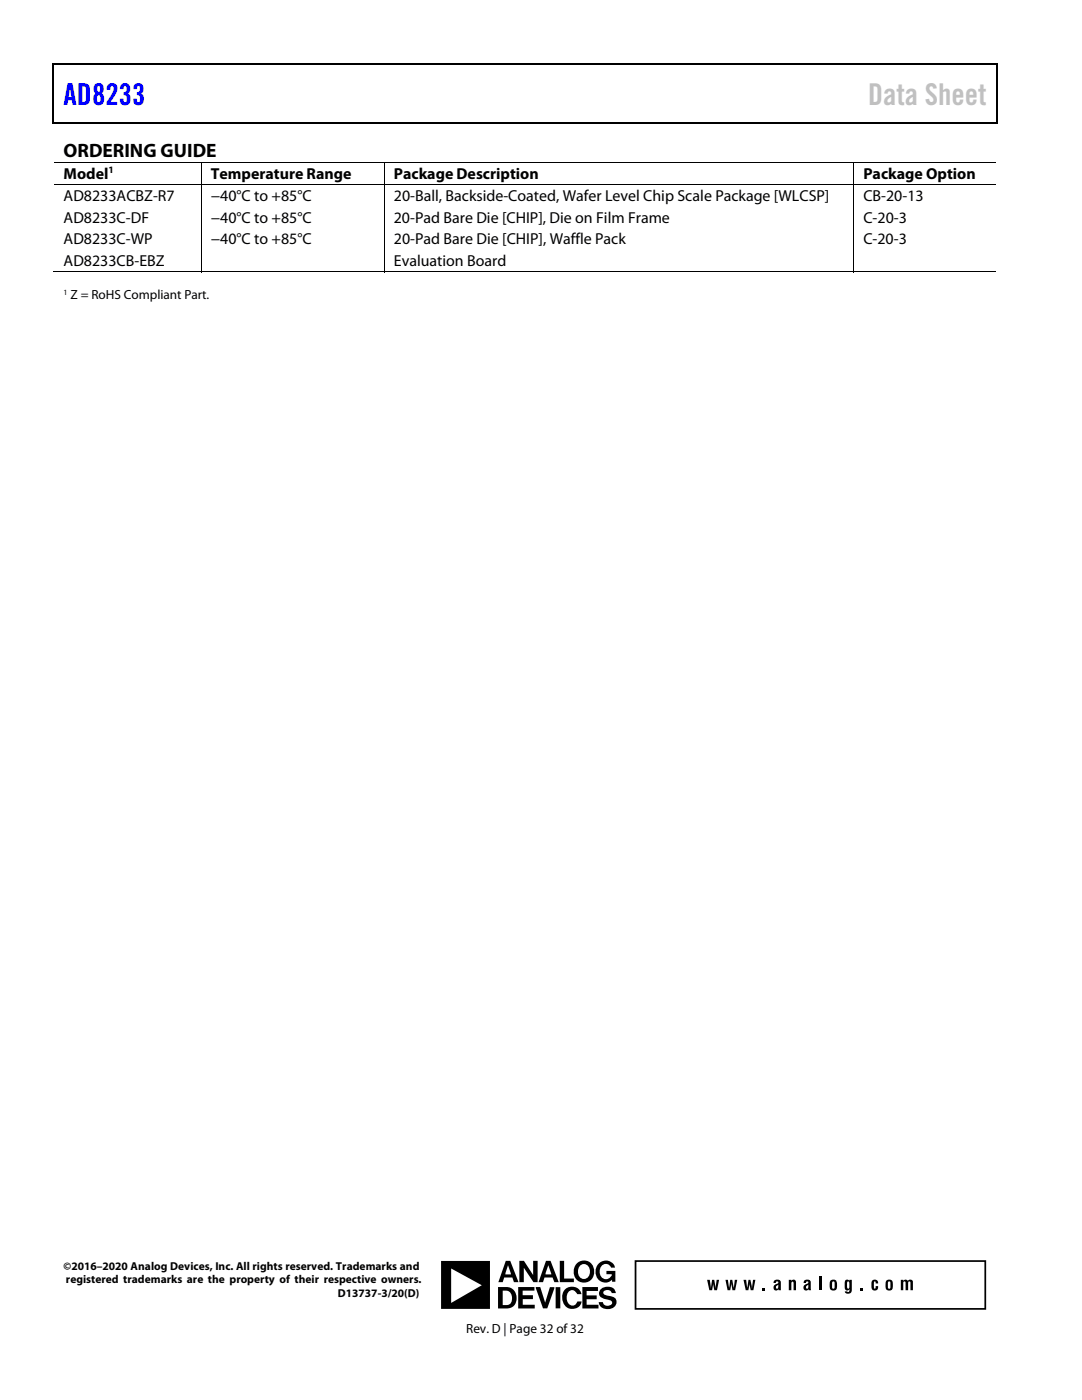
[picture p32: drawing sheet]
<svg xmlns="http://www.w3.org/2000/svg" width="216mm" height="279mm" viewBox="0 0 216 279" stroke-linecap="round" stroke-linejoin="round" font-family="sans-serif">
<defs><g id="words">
<text font-size="6" fill="#00f" x="12.7" y="21">AD8233</text>
<text font-size="6" fill="#c0c0c0" x="173.2" y="21">Data Sheet</text>
<text font-size="3.9" x="12.7" y="31.3">ORDERING GUIDE</text>
<g font-size="3.2">
<text x="12.7" y="35.7">Model</text>
<text x="42.1" y="35.7">Temperature Range</text>
<text x="78.6" y="35.7">Package Description</text>
<text x="172.3" y="35.7">Package Option</text>
<text x="12.7" y="40.2">AD8233ACBZ-R7</text>
<text x="42.1" y="40.2">−40°C to +85°C</text>
<text x="78.6" y="40.2">20-Ball, Backside-Coated, Wafer Level Chip Scale Package [WLCSP]</text>
<text x="172.3" y="40.2">CB-20-13</text>
<text x="12.7" y="44.4">AD8233C-DF</text>
<text x="42" y="44.4">−40°C to +85°C</text>
<text x="78.6" y="44.4">20-Pad Bare Die [CHIP], Die on Film Frame</text>
<text x="172.3" y="44.4">C-20-3</text>
<text x="12.7" y="48.7">AD8233C-WP</text>
<text x="12.7" y="53">AD8233CB-EBZ</text>
<text x="42.1" y="48.7">−40°C to +85°C</text>
<text x="78.6" y="53">Evaluation Board</text>
<text x="78.6" y="48.7">20-Pad Bare Die [CHIP], Waffle Pack</text>
<text x="172.3" y="48.7">C-20-3</text>
</g>
<g font-size="2.6">
<text x="14.1" y="59.7">Z = RoHS Compliant Part.</text>
<text x="93" y="266">Rev. D | Page 32 of 32</text>
</g>
<g font-size="2.3">
<text x="12.7" y="253.5">©2016–2020 Analog Devices, Inc. All rights reserved. Trademarks and</text>
<text x="13.2" y="256.1">registered trademarks are the property of their respective owners.</text>
<text x="67.4" y="258.8">D13737-3/20(D)</text>
</g>
<text font-size="1.9" x="21.7" y="34.6">1</text>
<text font-size="1.6" x="12.7" y="58.8">1</text>
</g></defs>
<g fill="#000">
<path d="M10.5 12.7h.3v1h-.3zM198.8 12.7h.2v1h-.2zM198.8 12.7h.2v.3h-.2zM198.8 24.4h.2v.3h-.2zM141.1 255.4h.5l.2 1.7 .3-1.7h.4l.3 1.7 .2-1.7h.5l-.4 2.1h-.6l-.2-1.4-.2 1.4h-.6zM144.8 255.4h.4l.3 1.7 .2-1.7h.4l.3 1.7 .2-1.7h.5l-.4 2.1h-.5l-.3-1.4-.2 1.4h-.5zM148.4 255.4h.5l.2 1.7 .3-1.7h.3l.3 1.7 .3-1.7h.4l-.4 2.1h-.5l-.2-1.4-.3 1.4h-.5zM152.2 257h.5v.5h-.5zM157.4 255.4h.5v.3a.49 .49 0 0 1 .9-.1v1.9h-.5v-1.6l-.2-.1-.2 .2v1.5h-.5zM163.4 254.7h.5v2.8h-.5zM171.7 257h.5v.5h-.5zM174.1 255.5a.68 .68 0 0 1 .8-.1 .68 .68 0 0 1 .3 .7h-.5v-.3h-.3v1.3l.3 .1v-.5h.5a.69 .69 0 0 1-.6 .9 .69 .69 0 0 1-.7-.8v-1z"/>
<path d="M179.7 255.4h.5v.3l.3-.3h.4l.2 .3a.55 .55 0 0 1 .6-.3 .55 .55 0 0 1 .5 .4v1.7h-.5v-1.6l-.3-.2-.2 .2v1.6h-.5v-1.6l-.2-.2-.3 .2v1.6h-.5z"/>
<path d="M103.6 251.6h.9l1.9 2.9v-2.9h.9v4.3h-.9l-1.9-2.9v2.9h-.9zM111.7 251.6h.9v3.6h1.9v.7h-2.8zM108.9 251.6h1l1.6 4.3h-.9l-.3-.9h-1.7l-.2 .9h-.9zM100.9 251.6h.9l1.7 4.3h-.9l-.4-.9h-1.6l-.3 .9h-.9zM115.2 252a2.18 2.18 0 0 1 3.2 .8 2.18 2.18 0 0 1-1.1 3 2.2 2.2 0 0 1-2.7-1 2.2 2.2 0 0 1 .6-2.8zM119.6 252a1.88 1.88 0 0 1 3.1 1h-.7a1.22 1.22 0 0 0-1.5-.7 1.22 1.22 0 0 0-.9 1.5 1.24 1.24 0 0 0 1 1.5 1.24 1.24 0 0 0 1.5-1h-1.1v-.7h1.8v2.2h-.7v-.4a2 2 0 0 1-2.5 .2 2 2 0 0 1-.7-2.5zM88 251.7h9.8v9.5h-9.8zM106.9 256.9h.9l1 3.1 .9-3.1h.9l-1.4 4.2h-.8zM116.2 256.9h3.1v.7h-2.2v.9h2v.8h-2v1.1h2.3v.7h-3.2zM103.4 256.9h3.2v.7h-2.3v.9h2v.8h-2v1.1h2.4v.7h-3.3zM99.4 256.9h1a2.21 2.21 0 0 1 2.6 1.4 2.21 2.21 0 0 1-1.3 2.8h-2.3zM110.9 256.9h.9v4.2h-.9zM112.8 257.3a1.94 1.94 0 0 1 3.2 1h-.8a1.07 1.07 0 0 0-1.1-.8 1.07 1.07 0 0 0-1 .9 1.4 1.4 0 0 0 .2 1.5 1.4 1.4 0 0 0 1.4 .5l.5-.7h.9a1.98 1.98 0 0 1-2.3 1.5 1.98 1.98 0 0 1-1.6-2.2l.2-1.2zM120 257.2a1.73 1.73 0 0 1 2.9 .9h-.8a.93 .93 0 0 0-.8-.7 .93 .93 0 0 0-.9 .6 1.11 1.11 0 0 0 1.2 .6 1.29 1.29 0 0 1 1.5 1.2 1.29 1.29 0 0 1-1.2 1.4 1.71 1.71 0 0 1-2.4-1.3h.8a.97 .97 0 0 0 .9 .8 .97 .97 0 0 0 1-.7 1.05 1.05 0 0 0-1.3-.7 1.19 1.19 0 0 1-1.3-.7 1.19 1.19 0 0 1 .4-1.4zM109.4 252.5l-.5 1.8h1.1zM101.4 252.5l-.6 1.8h1.1zM115.6 252.7a1.57 1.57 0 0 0 .9 2.5 1.52 1.52 0 0 0 1.2-1.4 1.52 1.52 0 0 0-1.2-1.5l-.5 .1zM90 253.2v6.8l6.1-3.5zM100.3 257.6v2.7a1.35 1.35 0 0 0 1.5-.2 1.35 1.35 0 0 0 .3-1.4 1.37 1.37 0 0 0-1.8-1.1z"/>
<path d="M154.5 255.6a.75 .75 0 0 1 .8-.3 .75 .75 0 0 1 .5 .7v1.5h-.4l-.1-.2a.59 .59 0 0 1-.9 .1 .59 .59 0 0 1 .2-1l.6-.3 .1-.2-.2-.2-.2 .1-.1 .3h-.5zM154.9 256.7v.4l.1 .1 .2-.1 .1-.7z"/>
<path d="M160.5 255.6a.73 .73 0 0 1 .8-.3 .73 .73 0 0 1 .5 .7v1.5h-.4l-.1-.2a.6 .6 0 0 1-.9 .1 .6 .6 0 0 1 .1-1l.7-.3 .1-.2-.2-.2-.2 .1-.1 .3h-.4zM160.9 256.7l-.1 .4 .3 .1 .1-.1 .1-.7z"/>
<path d="M165.7 255.6a.74 .74 0 0 1 .9-.2 .74 .74 0 0 1 .4 .7 1.03 1.03 0 0 1-.7 1.5l-.4-.1a1.89 1.89 0 0 1-.2-1.9zM166.1 255.8l-.1 1.2 .3 .2 .2-.2v-1.1l-.2-.2z"/>
<path d="M168.7 255.5l.5-.1 .3 .3v-.3h.5v1.6a.86 .86 0 0 1-.3 1 .86 .86 0 0 1-1 0l-.1-.3 .6 .1a.41 .41 0 0 0 .3-.5 .51 .51 0 0 1-.7 .2 .51 .51 0 0 1-.2-.6zM169.1 255.8v1.2l.3 .1a1.34 1.34 0 0 0-.2-1.4z"/>
<path d="M176.9 255.6a.82 .82 0 0 1 1-.1 .82 .82 0 0 1 .3 1l-.1 .5a.73 .73 0 0 1-.7 .6 .73 .73 0 0 1-.7-.6zM177.2 255.8v1.2l.2 .2 .3-.2v-1.1l-.3-.2z"/>
</g>
<path d="M10.5 12.8h188.3M10.7 13.7v11M198.9 13.7v11M10.5 24.5h188.3" fill="none" stroke="#000" stroke-width=".25"/>
<path d="M10.8 32.4h188M10.8 36.9h188M40.2 32.5v4.3M40.2 37v17.4M76.7 32.5v4.3M76.7 37v17.4M170.4 32.5v4.3M170.4 37v17.4M10.5 54.3h29.6M40.2 54.3h36.4M76.8 54.3h93.5M170.5 54.3h28.3" fill="none" stroke="#000" stroke-width=".2"/>
<path d="M126.8 251.7h69.8v9.5h-69.8z" fill="none" stroke="#000" stroke-width=".34"/>
<use href="#words"/>
</svg>
